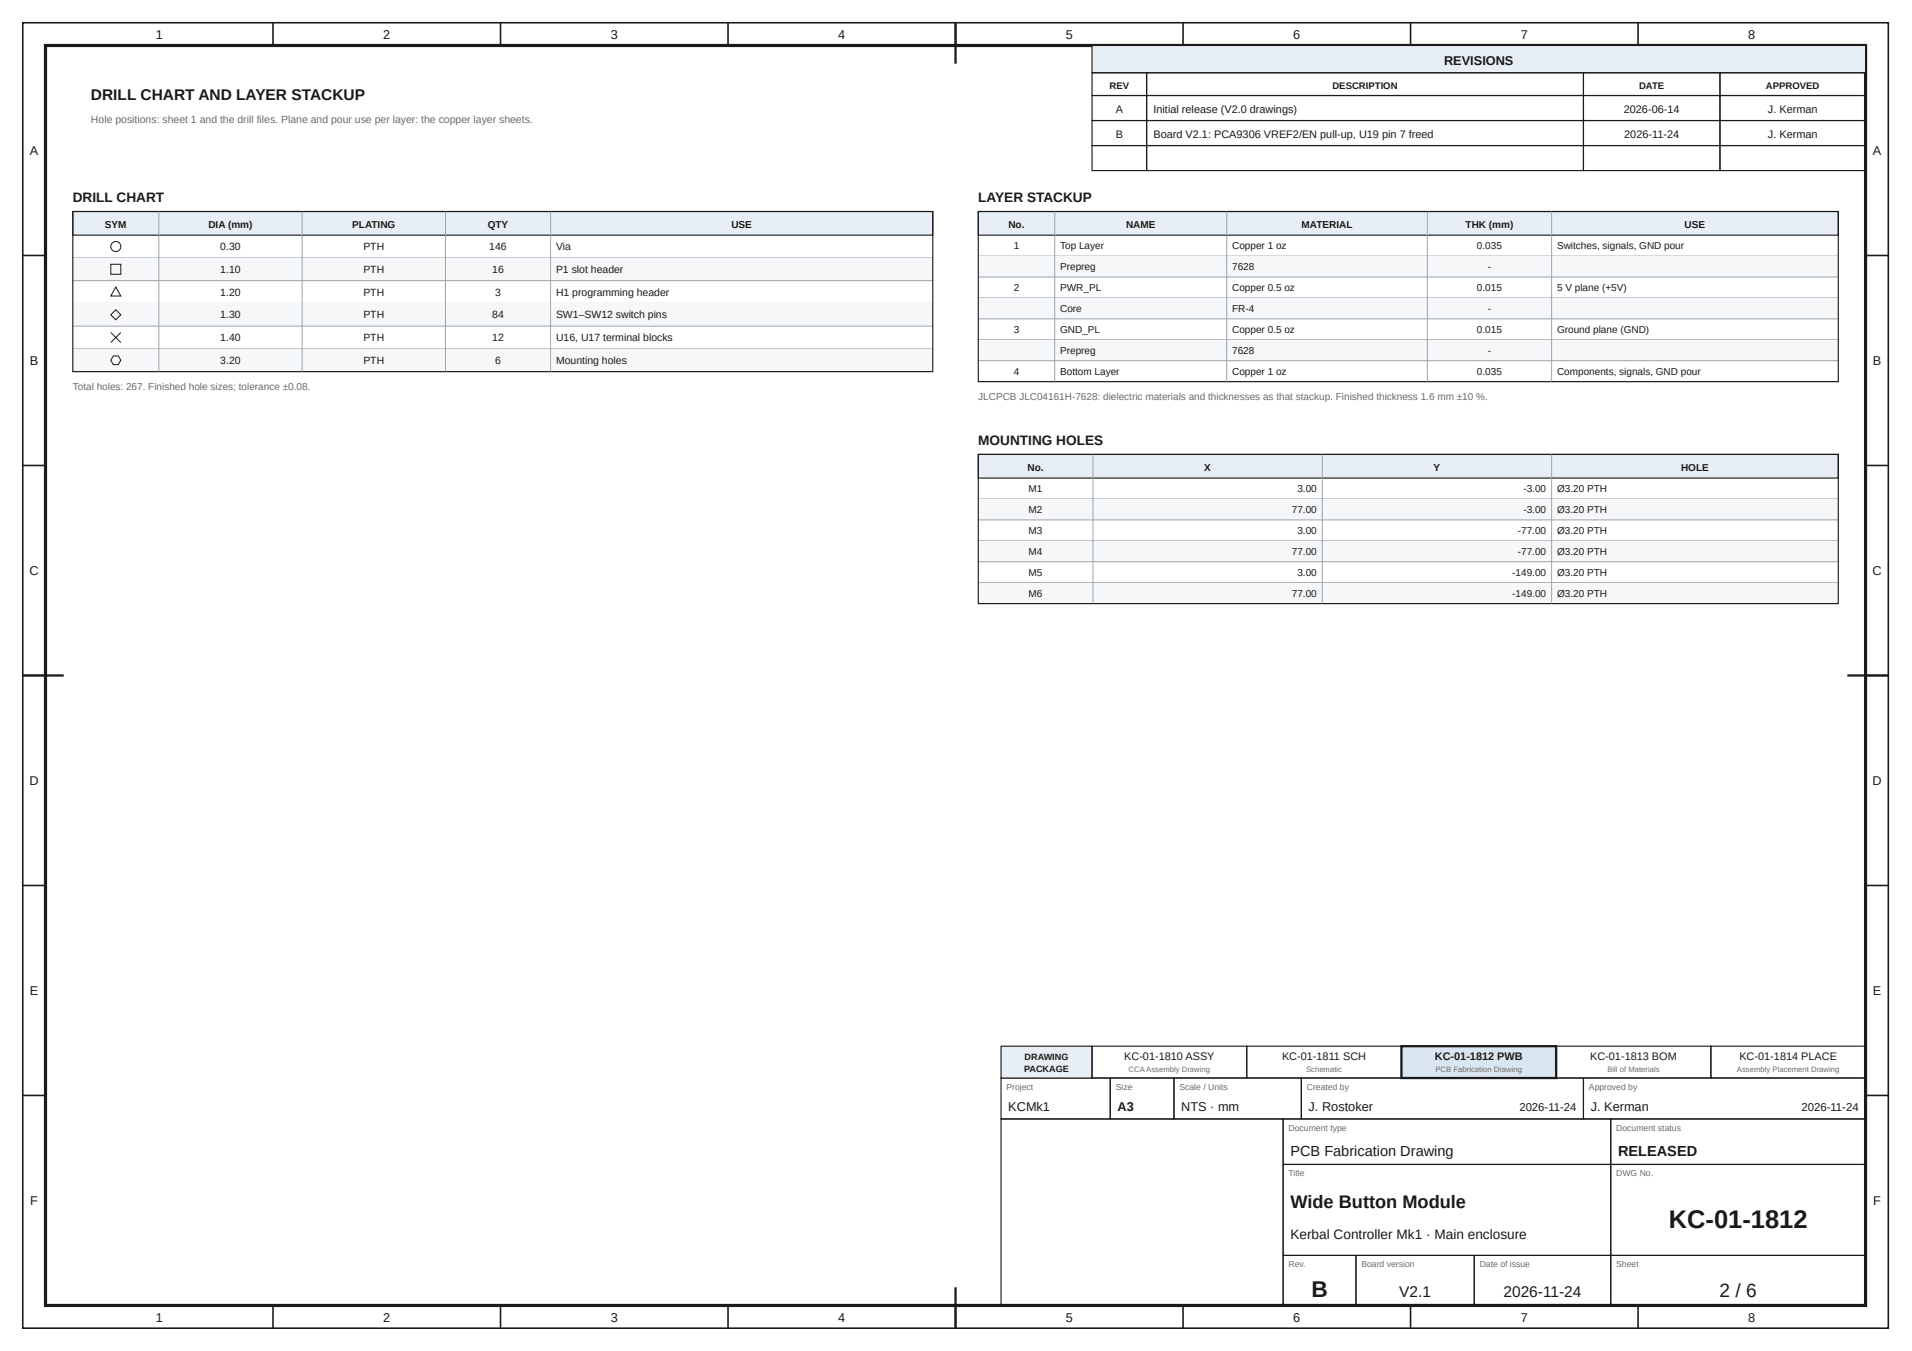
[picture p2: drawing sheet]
<svg xmlns="http://www.w3.org/2000/svg" width="420mm" height="297mm" viewBox="0 0 420 297" stroke-linecap="round" stroke-linejoin="round" font-family="sans-serif">
<defs><g id="words">
<text font-size="5.6" fill="#1a1a1a" x="366.7" y="270">KC-01-1812</text>
<text font-size="5" fill="#1a1a1a" x="288.2" y="285.2">B</text>
<text font-size="4.2" fill="#1a1a1a" x="377.9" y="285.2">2 / 6</text>
<text font-size="4" fill="#1a1a1a" x="283.6" y="265.5">Wide Button Module</text>
<g font-size="3.4" fill="#1a1a1a">
<text x="20" y="22">DRILL CHART AND LAYER STACKUP</text>
<text x="307.5" y="285.2">V2.1</text>
<text x="330.4" y="285.2">2026-11-24</text>
</g>
<g font-size="3.2" fill="#1a1a1a">
<text x="283.6" y="254.2">PCB Fabrication Drawing</text>
<text x="355.6" y="254.2">RELEASED</text>
</g>
<g font-size="3" fill="#1a1a1a">
<text x="16" y="44.5">DRILL CHART</text>
<text x="215" y="44.5">LAYER STACKUP</text>
<text x="215" y="97.9">MOUNTING HOLES</text>
<text x="283.6" y="272.5">Kerbal Controller Mk1 · Main enclosure</text>
</g>
<g font-size="2.8" fill="#1a1a1a">
<text x="34.2" y="8.6">1</text>
<text x="84.2" y="8.6">2</text>
<text x="134.2" y="8.6">3</text>
<text x="184.2" y="8.6">4</text>
<text x="234.2" y="8.6">5</text>
<text x="284.2" y="8.6">6</text>
<text x="334.2" y="8.6">7</text>
<text x="384.2" y="8.6">8</text>
<text x="317.4" y="14.3">REVISIONS</text>
<text x="6.6" y="34.1">A</text>
<text x="411.6" y="34.1">A</text>
<text x="6.6" y="80.2">B</text>
<text x="411.6" y="80.2">B</text>
<text x="6.5" y="126.4">C</text>
<text x="411.5" y="126.4">C</text>
<text x="6.5" y="172.6">D</text>
<text x="411.5" y="172.6">D</text>
<text x="6.6" y="218.7">E</text>
<text x="411.6" y="218.7">E</text>
<text x="221.6" y="244.2">KCMk1</text>
<text x="245.6" y="244.2">A3</text>
<text x="259.6" y="244.2">NTS · mm</text>
<text x="287.6" y="244.2">J. Rostoker</text>
<text x="349.6" y="244.2">J. Kerman</text>
<text x="6.6" y="264.9">F</text>
<text x="411.6" y="264.9">F</text>
<text x="34.2" y="290.6">1</text>
<text x="84.2" y="290.6">2</text>
<text x="134.2" y="290.6">3</text>
<text x="184.2" y="290.6">4</text>
<text x="234.2" y="290.6">5</text>
<text x="284.2" y="290.6">6</text>
<text x="334.2" y="290.6">7</text>
<text x="384.2" y="290.6">8</text>
</g>
<g font-size="2.5" fill="#1a1a1a">
<text x="333.9" y="244.2">2026-11-24</text>
<text x="395.9" y="244.2">2026-11-24</text>
</g>
<g font-size="2.4" fill="#1a1a1a">
<text x="245.2" y="24.9">A</text>
<text x="253.5" y="24.9">Initial release (V2.0 drawings)</text>
<text x="356.9" y="24.9">2026-06-14</text>
<text x="388.5" y="24.9">J. Kerman</text>
<text x="245.2" y="30.4">B</text>
<text x="253.5" y="30.4">Board V2.1: PCA9306 VREF2/EN pull-up, U19 pin 7 freed</text>
<text x="357" y="30.4">2026-11-24</text>
<text x="388.5" y="30.4">J. Kerman</text>
<text x="247.1" y="233">KC-01-1810 ASSY</text>
<text x="281.8" y="233">KC-01-1811 SCH</text>
<text x="315.3" y="233">KC-01-1812 PWB</text>
<text x="349.5" y="233">KC-01-1813 BOM</text>
<text x="382.3" y="233">KC-01-1814 PLACE</text>
</g>
<text font-size="2.3" fill="#6b6b6b" x="20" y="27">Hole positions: sheet 1 and the drill files. Plane and pour use per layer: the copper layer sheets.</text>
<g font-size="2.3" fill="#1a1a1a">
<text x="48.4" y="55">0.30</text>
<text x="79.9" y="55">PTH</text>
<text x="107.5" y="55">146</text>
<text x="122.2" y="55">Via</text>
<text x="48.4" y="60">1.10</text>
<text x="48.4" y="65">1.20</text>
<text x="79.9" y="60">PTH</text>
<text x="79.9" y="65">PTH</text>
<text x="108.2" y="60">16</text>
<text x="108.8" y="65">3</text>
<text x="122.2" y="60">P1 slot header</text>
<text x="122.2" y="65">H1 programming header</text>
<text x="48.4" y="70">1.30</text>
<text x="79.9" y="70">PTH</text>
<text x="108.2" y="70">84</text>
<text x="122.2" y="70">SW1–SW12 switch pins</text>
<text x="48.4" y="75">1.40</text>
<text x="79.9" y="75">PTH</text>
<text x="108.2" y="75">12</text>
<text x="122.2" y="75">U16, U17 terminal blocks</text>
<text x="48.4" y="80">3.20</text>
<text x="79.9" y="80">PTH</text>
<text x="108.8" y="80">6</text>
<text x="122.2" y="80">Mounting holes</text>
</g>
<g font-size="2.2" fill="#1a1a1a">
<text x="23.1" y="50.1">SYM</text>
<text x="45.8" y="50.1">DIA (mm)</text>
<text x="77.4" y="50.1">PLATING</text>
<text x="107.2" y="50.1">QTY</text>
<text x="160.7" y="50.1">USE</text>
<text x="221.6" y="50.1">No.</text>
<text x="247.5" y="50.1">NAME</text>
<text x="286.1" y="50.1">MATERIAL</text>
<text x="322.1" y="50.1">THK (mm)</text>
<text x="370.2" y="50.1">USE</text>
<text x="222.8" y="54.8">1</text>
<text x="233" y="54.8">Top Layer</text>
<text x="233" y="59.4">Prepreg</text>
<text x="270.8" y="54.8">Copper 1 oz</text>
<text x="270.8" y="59.4">7628</text>
<text x="324.6" y="54.8">0.035</text>
<text x="327" y="59.4">-</text>
<text x="342.2" y="54.8">Switches, signals, GND pour</text>
<text x="222.8" y="64">2</text>
<text x="233" y="64">PWR_PL</text>
<text x="270.8" y="64">Copper 0.5 oz</text>
<text x="324.6" y="64">0.015</text>
<text x="342.2" y="64">5 V plane (+5V)</text>
<text x="233" y="68.6">Core</text>
<text x="270.8" y="68.6">FR-4</text>
<text x="327" y="68.6">-</text>
<text x="222.8" y="73.2">3</text>
<text x="233" y="73.2">GND_PL</text>
<text x="233" y="77.8">Prepreg</text>
<text x="270.8" y="73.2">Copper 0.5 oz</text>
<text x="270.8" y="77.8">7628</text>
<text x="324.6" y="73.2">0.015</text>
<text x="327" y="77.8">-</text>
<text x="342.2" y="73.2">Ground plane (GND)</text>
<text x="222.8" y="82.4">4</text>
<text x="233" y="82.4">Bottom Layer</text>
<text x="270.8" y="82.4">Copper 1 oz</text>
<text x="324.6" y="82.4">0.035</text>
<text x="342.2" y="82.4">Components, signals, GND pour</text>
<text x="225.8" y="103.5">No.</text>
<text x="264.7" y="103.5">X</text>
<text x="315.1" y="103.5">Y</text>
<text x="369.4" y="103.5">HOLE</text>
<text x="226.1" y="108.2">M1</text>
<text x="226.1" y="112.8">M2</text>
<text x="283.9" y="112.8">77.00</text>
<text x="285.1" y="108.2">3.00</text>
<text x="334.8" y="108.2">-3.00</text>
<text x="334.8" y="112.8">-3.00</text>
<text x="342.2" y="108.2">Ø3.20 PTH</text>
<text x="342.2" y="112.8">Ø3.20 PTH</text>
<text x="226.1" y="117.4">M3</text>
<text x="285.1" y="117.4">3.00</text>
<text x="333.6" y="117.4">-77.00</text>
<text x="342.2" y="117.4">Ø3.20 PTH</text>
<text x="226.1" y="122">M4</text>
<text x="283.9" y="122">77.00</text>
<text x="333.6" y="122">-77.00</text>
<text x="342.2" y="122">Ø3.20 PTH</text>
<text x="226.1" y="126.6">M5</text>
<text x="226.1" y="131.2">M6</text>
<text x="283.9" y="131.2">77.00</text>
<text x="285.1" y="126.6">3.00</text>
<text x="332.3" y="126.6">-149.00</text>
<text x="332.3" y="131.2">-149.00</text>
<text x="342.2" y="126.6">Ø3.20 PTH</text>
<text x="342.2" y="131.2">Ø3.20 PTH</text>
</g>
<g font-size="2.2" fill="#6b6b6b">
<text x="16" y="85.7">Total holes: 267. Finished hole sizes; tolerance ±0.08.</text>
<text x="215" y="87.9">JLCPCB JLC04161H-7628: dielectric materials and thicknesses as that stackup. Finished thickness 1.6 mm ±10 %.</text>
</g>
<g font-size="2.1" fill="#1a1a1a">
<text x="243.8" y="19.6">REV</text>
<text x="292.8" y="19.6">DESCRIPTION</text>
<text x="360.2" y="19.6">DATE</text>
<text x="388.1" y="19.6">APPROVED</text>
</g>
<g font-size="2" fill="#1a1a1a">
<text x="225.2" y="233">DRAWING</text>
<text x="225.1" y="235.6">PACKAGE</text>
</g>
<g font-size="1.9" fill="#6b6b6b">
<text x="221.2" y="239.6">Project</text>
<text x="245.2" y="239.6">Size</text>
<text x="259.2" y="239.6">Scale / Units</text>
<text x="287.2" y="239.6">Created by</text>
<text x="349.2" y="239.6">Approved by</text>
<text x="283.2" y="248.6">Document type</text>
<text x="355.2" y="248.6">Document status</text>
<text x="283.2" y="258.6">Title</text>
<text x="355.2" y="258.6">DWG No.</text>
<text x="283.2" y="278.6">Rev.</text>
<text x="299.2" y="278.6">Board version</text>
<text x="325.2" y="278.6">Date of issue</text>
<text x="355.2" y="278.6">Sheet</text>
</g>
<g font-size="1.7" fill="#6b6b6b">
<text x="248" y="235.7">CCAAssembly Drawing</text>
<text x="287" y="235.7">Schematic</text>
<text x="315.5" y="235.7">PCB Fabrication Drawing</text>
<text x="353.2" y="235.7">Bill of Materials</text>
<text x="381.7" y="235.7">Assembly Placement Drawing</text>
</g>
</g></defs>
<g fill="none" stroke="#1a1a1a" stroke-width=".35">
<path d="M5 5h410v287h-410zM60 5v5M110 5v5M160 5v5M210 5v5M260 5v5M310 5v5M360 5v5M5 56.2h5M410 56.2h5M5 102.3h5M410 102.3h5"/>
<path d="M5 148.5h5M410 148.5h5M5 194.7h5M410 194.7h5M5 240.8h5M410 240.8h5M60 287v5M110 287v5M160 287v5M210 287v5M260 287v5M310 287v5"/>
<path d="M360 287v5"/>
</g>
<path d="M10 10h400v277h-400z" fill="none" stroke="#1a1a1a" stroke-width=".7" stroke-linecap="butt"/>
<path d="M210 5v9M5 148.5h9M406 148.5h9M210 283v9" fill="none" stroke="#1a1a1a" stroke-width=".5"/>
<path d="M240 10h170v6h-170z" fill="#e8eef5"/>
<g fill="none" stroke="#1a1a1a" stroke-width=".25">
<path d="M240 10h170v6h-170zM240 16h12v5h-12zM252 16h96v5h-96zM348 16h30v5h-30zM378 16h32v5h-32zM240 21h12v5.5h-12zM240 26.5h12v5.5h-12zM240 32h12v5.5h-12zM252 21h96v5.5h-96zM252 26.5h96v5.5h-96zM252 32h96v5.5h-96zM348 21h30v5.5h-30z"/>
<path d="M348 26.5h30v5.5h-30zM348 32h30v5.5h-30zM378 21h32v5.5h-32zM378 26.5h32v5.5h-32zM378 32h32v5.5h-32zM220 237h24v9h-24zM244 237h14v9h-14zM258 237h28v9h-28zM286 237h62v9h-62zM348 237h62v9h-62zM220 246h62v41h-62zM282 246h72v10h-72z"/>
<path d="M282 256h72v20h-72zM354 246h56v10h-56zM354 256h56v20h-56zM282 276h16v11h-16zM298 276h26v11h-26zM324 276h30v11h-30zM354 276h56v11h-56z"/>
</g>
<path d="M220 230h20v7h-20z" fill="#e8eef5"/>
<path d="M220 230h20v7h-20zM240 230h34v7h-34zM274 230h34v7h-34z" fill="none" stroke="#1a1a1a" stroke-width=".25"/>
<path d="M308 230h34v7h-34z" fill="#d9e6f2"/>
<path d="M308 230h34v7h-34z" fill="none" stroke="#1a1a1a" stroke-width=".5"/>
<path d="M342 230h34v7h-34zM376 230h34v7h-34z" fill="none" stroke="#1a1a1a" stroke-width=".25"/>
<path d="M16 46.5h189v5.2h-189z" fill="#e8eef5"/>
<path d="M16 46.5h189v5.2h-189z" fill="none" stroke="#1a1a1a" stroke-width=".25"/>
<path d="M16 56.7h189" fill="none" stroke="#9aa3ad" stroke-width=".22"/>
<path d="M16 56.7h189v5h-189z" fill="#f5f7f9"/>
<path d="M16 61.7h189M16 66.7h189" fill="none" stroke="#9aa3ad" stroke-width=".22"/>
<path d="M16 66.7h189v5h-189z" fill="#f5f7f9"/>
<path d="M16 71.7h189M16 76.7h189" fill="none" stroke="#9aa3ad" stroke-width=".22"/>
<path d="M16 76.7h189v5h-189z" fill="#f5f7f9"/>
<path d="M34.9 46.5v35.2M66.4 46.5v35.2M97.9 46.5v35.2M121 46.5v35.2M16 81.7h189" fill="none" stroke="#9aa3ad" stroke-width=".22"/>
<path d="M16 46.5h189v35.2h-189z" fill="none" stroke="#1a1a1a" stroke-width=".25"/>
<g fill="none" stroke="#1a1a1a" stroke-width=".22">
<path d="M24.3 58.1h2.2v2.2h-2.2zM24.3 69.2l1.1-1.1 1.1 1.1-1.1 1.1zM24.3 73.1l2.2 2.2M24.9 78.2h1.1l.5 1-.5 1h-1.1l-.6-1zM25.4 63.1l1.1 2h-2.2zM26.5 73.1l-2.2 2.2"/>
<circle cx="25.4" cy="54.2" r="1.1"/>
</g>
<path d="M215 46.5h189v5.2h-189z" fill="#e8eef5"/>
<path d="M215 46.5h189v5.2h-189z" fill="none" stroke="#1a1a1a" stroke-width=".25"/>
<path d="M215 56.3h189" fill="none" stroke="#9aa3ad" stroke-width=".22"/>
<path d="M215 56.3h189v4.6h-189z" fill="#f5f7f9"/>
<path d="M215 60.9h189M215 65.5h189" fill="none" stroke="#9aa3ad" stroke-width=".22"/>
<path d="M215 65.5h189v4.6h-189z" fill="#f5f7f9"/>
<path d="M215 70.1h189M215 74.7h189" fill="none" stroke="#9aa3ad" stroke-width=".22"/>
<path d="M215 74.7h189v4.6h-189z" fill="#f5f7f9"/>
<path d="M231.8 46.5v37.4M269.6 46.5v37.4M313.7 46.5v37.4M341 46.5v37.4M215 79.3h189M215 83.9h189" fill="none" stroke="#9aa3ad" stroke-width=".22"/>
<path d="M215 46.5h189v37.4h-189z" fill="none" stroke="#1a1a1a" stroke-width=".25"/>
<path d="M215 99.9h189v5.2h-189z" fill="#e8eef5"/>
<path d="M215 99.9h189v5.2h-189z" fill="none" stroke="#1a1a1a" stroke-width=".25"/>
<path d="M215 109.7h189" fill="none" stroke="#9aa3ad" stroke-width=".22"/>
<path d="M215 109.7h189v4.6h-189z" fill="#f5f7f9"/>
<path d="M215 114.3h189M215 118.9h189" fill="none" stroke="#9aa3ad" stroke-width=".22"/>
<path d="M215 118.9h189v4.6h-189z" fill="#f5f7f9"/>
<path d="M215 123.5h189M215 128.1h189" fill="none" stroke="#9aa3ad" stroke-width=".22"/>
<path d="M215 128.1h189v4.6h-189z" fill="#f5f7f9"/>
<path d="M240.2 99.9v32.8M290.6 99.9v32.8M341 99.9v32.8M215 132.7h189" fill="none" stroke="#9aa3ad" stroke-width=".22"/>
<path d="M215 99.9h189v32.8h-189z" fill="none" stroke="#1a1a1a" stroke-width=".25"/>
<use href="#words"/>
</svg>
